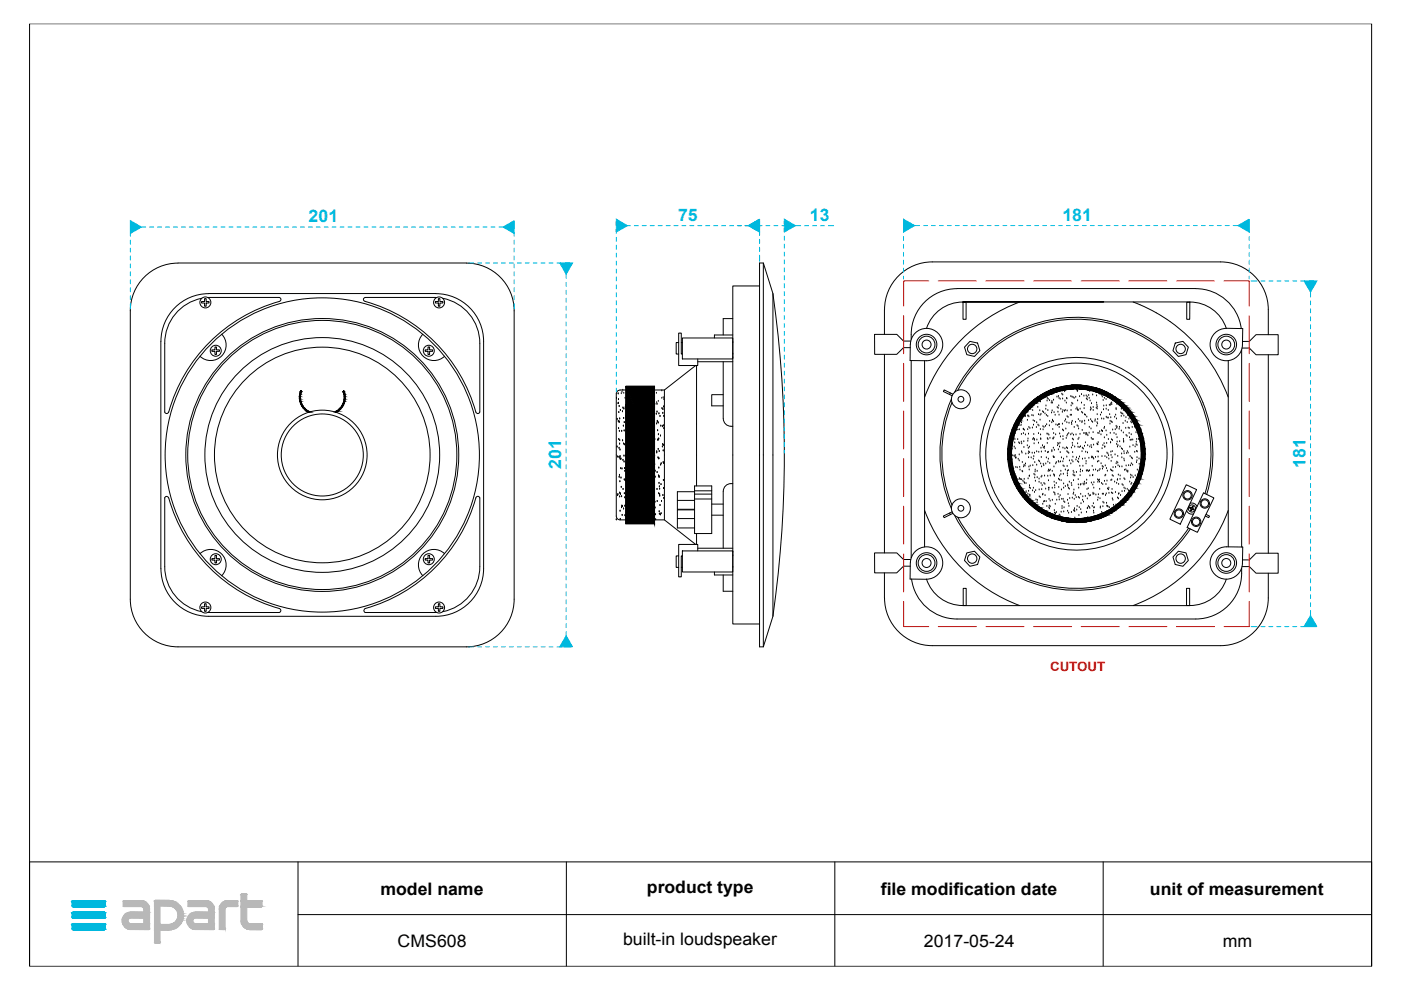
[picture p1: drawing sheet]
<svg xmlns="http://www.w3.org/2000/svg" width="297mm" height="210mm" viewBox="0 0 297 210" stroke-linecap="round" stroke-linejoin="round" font-family="sans-serif">
<defs><g id="words">
<g font-size="3.7" fill="#00c3e4">
<text x="65.4" y="47.1">201</text>
<text x="143.8" y="46.8">75</text>
<text x="171.7" y="46.8">13</text>
<text x="225.2" y="46.8">181</text>
<text x="119" y="99.4" transform="rotate(-90 119 99.4)">201</text>
<text x="276.8" y="99.2" transform="rotate(-90 276.8 99.2)">181</text>
</g>
<g font-size="3.7">
<text x="80.6" y="189.7">model name</text>
<text x="137.2" y="189.3">product type</text>
<text x="186.8" y="189.7">file modification date</text>
<text x="243.8" y="189.7">unit of measurement</text>
<text x="84.3" y="200.8">CMS608</text>
<text x="132.1" y="200.4">built-in loudspeaker</text>
<text x="195.9" y="200.8">2017-05-24</text>
<text x="259.3" y="200.8">mm</text>
</g>
<text font-size="2.7" fill="#ff2600" x="222.6" y="142.3">CUTOUT</text>
</g></defs>
<g fill="none" stroke="#000" stroke-width=".21">
<path d="M6.3 5h284.5v199.9h-284.5zM30.2 59.2a10.2 10.2 0 0 1 7.5-3.4h61.2a10.1 10.1 0 0 1 10.1 10.1v61.1a10.1 10.1 0 0 1-10.1 10.1h-61.2a10.1 10.1 0 0 1-10.1-10.1v-61.1a10.1 10.1 0 0 1 2.6-6.7zM161 55.8h.8l2.1 6.4v68.5l-2.1 6.4h-.8zM161.8 55.8v81.3M34.1 72.4v48.2M42.7 63.9h.7v-.6h.3v.6h.6v.4h-.6v.6h-.3v-.6h-.7zM42.8 63.2a9.7 9.7 0 0 0-7.9 9.6v14.5a.42 .42 0 0 0 .4 .4 .42 .42 0 0 0 .4-.3M44.1 63.1h15.3a.42 .42 0 0 1 .2 .5 .42 .42 0 0 1-.4 .3 33.8 33.8 0 0 0-23.4 23.5M44.2 62.3a10.1 10.1 0 0 0-10.1 10.1M44.2 62.2h48.2M44.9 74.2h.7v-.6h.3v.6h.6v.3h-.6v.7h-.3v-.7h-.7zM47 70.9a3.3 3.3 0 0 1 0 4.6 3.3 3.3 0 0 1-4.6 0"/>
<path d="M77.4 63.9a33.8 33.8 0 0 1 23.5 23.5M89.7 70.9a3.3 3.3 0 0 0 0 4.6 3.3 3.3 0 0 0 4.6 0M90.1 74.2h.6v-.6h.4v.6h.6v.3h-.6v.7h-.4v-.7h-.6zM92.3 63.9h.6v-.6h.4v.6h.6v.4h-.6v.6h-.4v-.6h-.6zM92.4 62.3a10.1 10.1 0 0 1 10.1 10.1v48.2a10.1 10.1 0 0 1-10.1 10.1h-48.2a10.1 10.1 0 0 1-10.1-10.1M92.6 63.1h-15.2a.41 .41 0 0 0-.4 .4 .41 .41 0 0 0 .4 .4M93.9 63.2a9.7 9.7 0 0 1 7.8 9.6v14.5l-.2 .3a.42 .42 0 0 1-.6-.2M143.9 72.6h-.5v2.5h.5M144.4 72.6h.3M144.7 75.1h-.3v-4.5h-.5v6.9h4v-1.4M144.7 71.7h10.7v4.4h-10.7zM147.5 77.5l-6.6 5.2v27.5l6.6 5.2"/>
<path d="M147.7 77.5v25.5M147.9 76.7h7.5M153.3 76.7l.1 12.1a1.7 1.7 0 0 0 2 1.6M155.4 75.9h.1M155.4 75.1h.1M155.4 72.6h.1M155.4 71h-3.9v.7M155.4 67.6h-2.1v3.4M161 60.6h-5.6v71.7h5.6M163.9 62.2a242.7 242.7 0 0 1 0 68.5M187.5 70.9v-5.3a10.1 10.1 0 0 1 10.2-10.1h61.1a10.1 10.1 0 0 1 10.1 10.1v5.4M187.5 75.1v42.1"/>
<path d="M193 73v3.4l3.4 .1a3.4 3.4 0 0 0 3.5-3.4 3.4 3.4 0 0 0-3.4-3.5 3.4 3.4 0 0 0-3.5 3.4M193.1 72.3h-1.5l-1.5-1.4h-4.7v4.2h4.7l1.5-1.4h1.4M193.2 76.4v41.9M196 76.5v39.5M202.9 61.2a9.8 9.8 0 0 0-9.7 10.7M202.9 61.2h50.6M204.1 64a8.1 8.1 0 0 0-7.7 5.6M204.2 64.1h.6v3.6h-.6zM205.6 72.4l1.7 .3 .5 1.6-1.2 1.3-1.6-.4-.5-1.6zM216.2 64a34.4 34.4 0 0 0-20.2 20.2M234 64h-29.9h48.2a8.1 8.1 0 0 1 7.7 5.6M240.3 64a34.4 34.4 0 0 1 20.1 20.2"/>
<path d="M249.2 72.7l1.6-.3 1.1 1.2-.4 1.6-1.7 .4-1.1-1.3zM251.6 64.1h.7l-.1 3.6h-.6zM253.5 61.2a9.7 9.7 0 0 1 9.7 8.5M260 69.6l3.5 .1-.1 3.4a3.4 3.4 0 0 1-3.5 3.4 3.4 3.4 0 0 1-3.3-3.5 3.4 3.4 0 0 1 3.4-3.4M260.4 76.5v39.4M263.3 74.2v41.8M263.4 72.4h1.5l1.4-1.4h4.7v4.2h-4.7l-1.4-1.4h-1.5M268.9 75.2v42.1M130.7 84.5h.1M130.8 94.8h.1M130.9 88.9h.1M130.9 96.9h.1"/>
<path d="M131 85.6h.1M131.1 83.5h.1M131.1 89.4h.1M131.1 85.5h.1M131.1 84.7h.1M131.2 90.9h.1M131.2 87.5h.1M131.2 93.2h.1M131.2 97h.1M131.3 89.5h.1M131.3 95h.1M131.3 86.2h.1"/>
<path d="M131.3 91.4h.1M131.4 94.2h.1M131.4 93.4h.1M131.4 88.8h.1M131.4 97.1h.1M131.4 95.4h.1M131.5 96.8h.1M131.5 97.4h.1M131.5 87h.1M131.6 99.4h.1M131.7 97.3h.1M131.7 83.5h.1"/>
<path d="M131.8 91.4h.1M131.9 99.4h.1M131.9 83.2h.1M132 87.3h.1M132 93.5h.1M132 82.8h.1M132.1 97.6h.1M132.1 86.5h.1M132.2 90.3h.1M132.2 94.1h.1M132.2 88.7h.1M132.3 83.4h.1"/>
<path d="M132.3 86.7h.1M132.3 96.7h.1M132.3 97.9h.1M132.3 91.4h.1M132.4 89.6h.1M132.4 94.3h.1M132.4 99.3h.1M132.5 99.9h.1M132.5 84.4h.1M132.6 86.4h.1M132.7 88.4h.1M132.7 86h.1"/>
<path d="M132.7 82.7h-1.2a.8 .8 0 0 0-.8 .8v25.9a.8 .8 0 0 0 .8 .8h1.2M132.7 81.9h6.1v29.1h-6.1zM138.8 89.6h.1M138.8 82.7h2M138.8 98.5h.1M138.8 93.2h.1M138.9 99.9h.1M139.1 85.7h.1M139.2 87.8h.1M139.2 83.4h.1M139.2 89.9h.1M139.2 95.8h.1"/>
<path d="M139.2 96h.1M139.2 85.4h.1M139.3 87.4h.1M139.3 85.7h.1M139.4 89.3h.1M139.4 89.5h.1M139.4 91.3h.1M139.5 93.3h.1M139.5 97.1h.1M139.6 95.3h.1M139.6 89.7h.1M139.6 85.1h.1"/>
<path d="M139.6 92.2h.1M139.6 97.3h.1M139.7 93.1h.1M139.7 99.2h.1M139.7 87.7h.1M139.7 97.3h.1M139.8 95.7h.1M139.9 88.3h.1M140 92.4h.1M140.1 98.6h.1M140.1 90.3h.1M140.2 98.3h.1"/>
<path d="M140.3 84.4h.1M140.3 82.9h.1M140.4 86.6h.1M140.4 94.8h.1M140.5 90.5h.1M140.5 94.2h.1M140.5 87.6h.1M140.5 86.8h.1M140.6 95.6h.1M140.6 98.1h.1M140.6 84.3h.1M140.6 90.3h.1"/>
<path d="M140.7 86.3h.1M140.7 94.4h.1M140.7 98.3h.1M140.7 88.3h.1M140.7 84.7h.1M140.8 90.9h.1M153.3 83.7h-2.4v2.4h2.4M201.5 83.3l-.2 .3M201.7 84.6a28.9 28.9 0 0 0 0 23.2M201.8 85.4a28.5 28.5 0 0 0 0 21.7M202 83.6l-1.8-.9-.2 .3 1.8 .9M202.4 83.1a28.9 28.9 0 0 1 36.7-13.7 28.9 28.9 0 0 1 16.7 35.4"/>
<path d="M203.1 82.8a28.5 28.5 0 0 1 36.1-12.9 28.5 28.5 0 0 1 16.3 34.8M214.6 94.5h.1M214.7 96.6h.1M215 92.9h.1M215 96.7h.1M215 94.8h.1M215.1 93.9h.1M215.2 93.2h.1M215.2 96.9h.1M215.2 95.2h.1M215.2 96.6h.1M215.3 97.1h.1"/>
<path d="M215.4 99.1h.1M215.4 97.1h.1M215.6 91.2h.1M215.7 99.2h.1M215.8 93.2h.1M215.9 97.4h.1M216 90.1h.1M216 93.9h.1M216.1 96.4h.1M216.1 97.7h.1M216.1 91.1h.1M216.2 94.1h.1"/>
<path d="M216.2 99.1h.1M216.3 99.7h.1M216.5 90.1h.1M216.5 93.7h.1M216.6 92.1h.1M216.6 89.6h.1M216.6 95.8h.1M216.6 94.1h.1M216.7 96.1h.1M216.7 99.9h.1M216.7 98.1h.1M217 91h.1"/>
<path d="M217 91.9h.1M217 99h.1M217.1 93.7h.1M217.1 94.9h.1M217.1 98.6h.1M217.2 91.2h.1M217.3 88.1h.1M217.3 98.8h.1M217.4 88.3h.1M217.4 92.2h.1M217.4 98.4h.1M217.5 96.3h.1"/>
<path d="M217.8 94.5h.1M217.8 89.1h.1M217.9 91.1h.1M217.9 93.5h.1M217.9 88.2h.1M218 93.1h.1M218 95h.1M218 96.2h.1M218.1 92h.1M218.1 97h.1M218.1 95.8h.1M218.1 99h.1"/>
<path d="M218.1 90.6h.1M218.1 88.4h.1M218.2 99.6h.1M218.3 94.8h.1M218.3 96h.1M218.4 90.8h.1M218.4 98.8h.1M218.5 86.8h.1M218.6 97.1h.1M218.8 88.1h.1M218.8 96.1h.1M218.9 90.8h.1"/>
<path d="M219 87h.1M219 98.7h.1M219 93.2h.1M219 86.2h.1M219.1 88.2h.1M219.1 89.2h.1M219.1 97.4h.1M219.1 93h.1M219.1 90.1h.1M219.2 92.1h.1M219.2 96.8h.1M219.2 94.1h.1"/>
<path d="M219.3 93.1h.1M219.3 93.4h.1M219.3 96.1h.1M219.4 89.4h.1M219.4 98.1h.1M219.5 99.7h.1M219.7 85.5h.1M219.7 90.6h.1M219.8 98.6h.1M219.8 89.6h.1M219.8 95.8h.1M219.8 93.3h.1"/>
<path d="M219.9 99.9h.1M220 86.4h.1M220.1 90.1h.1M220.2 87.9h.1M220.2 91.9h.1M220.2 94h.1M220.2 97.7h.1M220.2 95.9h.1M220.3 90.3h.1M220.4 85.1h.1M220.4 97.9h.1M220.5 87.1h.1"/>
<path d="M220.5 89.1h.1M220.5 88h.1M220.6 91.1h.1M220.6 85.2h.1M220.6 92.2h.1M220.6 93h.1M220.6 98.3h.1M220.7 93.2h.1M220.7 95h.1M220.7 87.9h.1M220.8 97h.1M220.8 95.8h.1"/>
<path d="M220.8 99h.1M221 94.5h.1M221.1 87.3h.1M221.1 90.5h.1M221.2 91.1h.1M221.2 98.4h.1M221.2 94.9h.1M221.2 87.5h.1M221.3 98.7h.1M221.3 84.5h.1M221.3 90.6h.1M221.4 95.1h.1"/>
<path d="M221.4 94.8h.1M221.6 87.7h.1M221.6 95.7h.1M221.7 90.4h.1M221.7 84.1h.1M221.7 98.4h.1M221.7 86.8h.1M221.8 86.1h.1M221.9 88.1h.1M221.9 97.1h.1M221.9 90.1h.1M222 92h.1"/>
<path d="M222 85h.1M222 94h.1M222 84.5h.1M222.1 93h.1M222.1 96h.1M222.1 88.3h.1M222.2 98h.1M222.2 87h.1M222.2 93.2h.1M222.2 92.1h.1M222.2 100h.1M222.2 84.7h.1"/>
<path d="M222.3 97.4h.1M222.3 95.9h.1M222.3 99.7h.1M222.4 92.3h.1M222.5 90.3h.1M222.5 99.9h.1M222.5 85h.1M222.5 89.4h.1M222.6 98.3h.1M222.6 92.9h.1M222.7 99.7h.1M222.9 85.5h.1"/>
<path d="M223 87.6h.1M223 89.6h.1M223 85.1h.1M223 95.5h.1M223 95.8h.1M223.1 87.1h.1M223.1 99.9h.1M223.1 85.5h.1M223.1 89.1h.1M223.2 89.2h.1M223.2 91.1h.1M223.3 93.1h.1"/>
<path d="M223.3 96.8h.1M223.3 95h.1M223.4 89.4h.1M223.4 84.8h.1M223.4 97h.1M223.4 91.9h.1M223.4 92.8h.1M223.5 99h.1M223.5 87.5h.1M223.5 97h.1M223.5 95.5h.1M223.7 88h.1"/>
<path d="M223.8 92.2h.1M223.8 98.3h.1M223.9 90.1h.1M224 98.1h.1M224.1 84.2h.1M224.2 86.4h.1M224.2 94.5h.1M224.2 90.2h.1M224.3 94h.1M224.3 87.4h.1M224.3 86.6h.1M224.4 95.4h.1"/>
<path d="M224.4 97.8h.1M224.4 84.1h.1M224.4 90h.1M224.5 86.1h.1M224.5 94.2h.1M224.5 98h.1M224.5 88h.1M224.5 84.5h.1M224.6 90.6h.1M224.6 90h.1M224.6 94.8h.1M224.7 92h.1"/>
<path d="M224.7 94h.1M224.8 84.7h.1M224.8 96h.1M224.8 92.6h.1M224.9 97.9h.1M224.9 99.9h.1M224.9 86.8h.1M225 97.1h.1M225.1 83.6h.1M225.2 87.4h.1M225.3 89.9h.1M225.3 82.9h.1"/>
<path d="M225.3 91.2h.1M225.3 84.6h.1M225.3 83.7h.1M225.3 97.9h.1M225.4 92.6h.1M225.4 87h.1M225.4 95h.1M225.4 93.2h.1M225.4 98.8h.1M225.5 91.3h.1M225.5 97.4h.1M225.6 98.9h.1"/>
<path d="M225.7 87.2h.1M225.7 83h.1M225.8 89.3h.1M225.8 85h.1M225.8 95.2h.1M225.9 87h.1M225.9 99.6h.1M225.9 89h.1M226 91h.1M226.1 93h.1M226.1 85.5h.1M226.1 94.9h.1"/>
<path d="M226.1 84.5h.1M226.2 96.9h.1M226.2 89.6h.1M226.2 92.5h.1M226.2 95.8h.1M226.2 84.6h.1M226.3 98.9h.1M226.3 87.1h.1M226.3 88.3h.1M226.3 95.1h.1M226.3 99.9h.1M226.4 92.2h.1"/>
<path d="M226.4 95.9h.1M226.4 88.5h.1M226.5 99.8h.1M226.6 91.9h.1M226.6 96.1h.1M226.7 89.7h.1M226.7 97.7h.1M226.9 88h.1M227 92.2h.1M227 84.1h.1M227 98.3h.1M227.1 87h.1"/>
<path d="M227.1 86.1h.1M227.2 88h.1M227.2 95h.1M227.2 89.7h.1M227.2 90h.1M227.2 85.5h.1M227.3 97.7h.1M227.3 92h.1M227.3 84.2h.1M227.3 89.3h.1M227.4 94h.1M227.4 93.1h.1"/>
<path d="M227.4 96h.1M227.4 94.5h.1M227.4 85.7h.1M227.5 97.9h.1M227.5 96.9h.1M227.5 84.3h.1M227.5 99.9h.1M227.6 93.3h.1M227.6 92.3h.1M227.7 84.5h.1M227.8 90.6h.1M227.9 94.8h.1"/>
<path d="M228 89.5h.1M228.1 84.2h.1M228.1 97.5h.1M228.1 92.2h.1M228.1 86.8h.1M228.2 82.7h.1M228.2 97.1h.1M228.3 86.5h.1M228.4 90.3h.1M228.4 83h.1M228.4 82.8h.1M228.5 85h.1"/>
<path d="M228.5 86.8h.1M228.5 82.9h.1M228.5 94.1h.1M228.5 97.9h.1M228.6 87h.1M228.6 94.8h.1M228.6 90.4h.1M228.6 93.2h.1M228.6 89h.1M228.7 90.9h.1M228.7 97.4h.1M228.7 98h.1"/>
<path d="M228.8 92.9h.1M228.8 94.9h.1M228.9 96.9h.1M228.9 84.1h.1M228.9 98.9h.1M229 89.3h.1M229 92.1h.1M229 86.8h.1M229.1 94.7h.1M229.1 99.6h.1M229.3 85.5h.1M229.3 83.7h.1"/>
<path d="M229.3 87.4h.1M229.4 89.6h.1M229.4 95.8h.1M229.4 89.4h.1M229.4 91.3h.1M229.5 95h.1M229.5 97.4h.1M229.5 99.9h.1M229.5 87.6h.1M229.6 98.9h.1M229.7 95.2h.1M229.8 91.9h.1"/>
<path d="M229.8 84h.1M229.9 86.6h.1M229.9 86h.1M229.9 87.9h.1M229.9 94.6h.1M230 89.3h.1M230 89.9h.1M230 97.3h.1M230.1 91.9h.1M230.1 93.9h.1M230.1 88h.1M230.2 95.9h.1"/>
<path d="M230.2 92.2h.1M230.3 98.3h.1M230.3 97.8h.1M230.3 83.9h.1M230.3 99.8h.1M230.3 84.6h.1M230.4 91.9h.1M230.4 88.4h.1M230.4 99.9h.1M230.5 92.2h.1M230.5 84.2h.1M230.5 84.8h.1"/>
<path d="M230.6 96h.1M230.6 94.5h.1M230.6 99.8h.1M230.7 92.4h.1M230.8 89.2h.1M230.8 100h.1M230.8 83.9h.1M230.9 97.2h.1M230.9 91.8h.1M230.9 84.5h.1M231 90.6h.1M231 99.8h.1"/>
<path d="M231.1 83h.1M231.1 94.8h.1M231.1 85h.1M231.2 87h.1M231.2 89h.1M231.2 86.5h.1M231.3 90.9h.1M231.3 94.5h.1M231.3 86.8h.1M231.4 92.9h.1M231.4 85.6h.1M231.4 94.9h.1"/>
<path d="M231.5 97.1h.1M231.5 89.4h.1M231.5 96.9h.1M231.6 98.9h.1M231.6 93.2h.1M231.6 97h.1M231.7 89.5h.1M231.7 83.7h.1M231.8 91.7h.1M231.8 86.4h.1M231.8 87h.1M231.8 93.2h.1"/>
<path d="M231.8 97.1h.1M231.8 99.7h.1M231.9 94.4h.1M231.9 97.3h.1M232.2 89.3h.1M232.2 89h.1M232.3 97h.1M232.3 99.6h.1M232.4 86.5h.1M232.5 83.9h.1M232.5 85.5h.1M232.5 90.3h.1"/>
<path d="M232.6 85.9h.1M232.6 94.1h.1M232.6 89.6h.1M232.6 87.9h.1M232.6 86.3h.1M232.6 95.8h.1M232.6 86.7h.1M232.7 94.3h.1M232.7 97.9h.1M232.7 89.9h.1M232.7 99.9h.1M232.7 88.9h.1"/>
<path d="M232.8 91.9h.1M232.8 94.3h.1M232.8 96.9h.1M232.8 93.8h.1M232.9 95.8h.1M233 97.8h.1M233 91.9h.1M233 99.8h.1M233.1 83.6h.1M233.2 91.5h.1M233.2 99.5h.1M233.3 88h.1"/>
<path d="M233.4 92.2h.1M233.4 83.7h.1M233.4 98.3h.1M233.5 87.5h.1M233.6 91.3h.1M233.6 88.8h.1M233.6 83.9h.1M233.6 96.8h.1M233.7 95.1h.1M233.7 91.5h.1M233.7 84.2h.1M233.7 98.9h.1"/>
<path d="M233.7 99.5h.1M233.8 94.5h.1M233.9 84.9h.1M233.9 99.1h.1M234 86.9h.1M234 88.9h.1M234 86.1h.1M234.1 90.9h.1M234.1 94.1h.1M234.1 92.8h.1M234.1 84.4h.1M234.2 90.6h.1"/>
<path d="M234.2 94.8h.1M234.3 94.8h.1M234.3 96.8h.1M234.3 98.8h.1M234.5 91.4h.1M234.5 84.7h.1M234.5 86.8h.1M234.6 86h.1M234.6 88.5h.1M234.6 99.3h.1M234.6 94h.1M234.7 97.1h.1"/>
<path d="M234.7 92.3h.1M234.7 96.1h.1M234.7 88.6h.1M234.8 99.9h.1M234.9 96.2h.1M235 88.6h.1M235 87h.1M235 93.2h.1M235 96.6h.1M235.1 97.3h.1M235.2 85.9h.1M235.3 87.9h.1"/>
<path d="M235.3 89.9h.1M235.4 89.3h.1M235.4 91.9h.1M235.4 85.9h.1M235.5 93.9h.1M235.5 99.6h.1M235.5 88.6h.1M235.5 95.9h.1M235.5 85.6h.1M235.6 96.6h.1M235.6 97.8h.1M235.6 89.5h.1"/>
<path d="M235.7 99.8h.1M235.7 93.2h.1M235.7 85.4h.1M235.7 85.8h.1M235.8 97.1h.1M235.8 89.6h.1M235.8 95.7h.1M235.9 93.4h.1M235.9 91.2h.1M235.9 99.9h.1M236 99.2h.1M236.2 91.9h.1"/>
<path d="M236.3 88.5h.1M236.4 96.4h.1M236.5 91.1h.1M236.5 99.1h.1M236.5 88h.1M236.6 92.2h.1M236.6 86.6h.1M236.6 86.9h.1M236.6 98.3h.1M236.6 90.4h.1M236.7 88.8h.1M236.8 94.2h.1"/>
<path d="M236.8 90.8h.1M236.8 85.7h.1M236.8 98h.1M236.8 92.8h.1M236.8 90.6h.1M236.9 93.7h.1M236.9 94.8h.1M237 96.8h.1M237 98.2h.1M237 94.5h.1M237 98.8h.1M237.3 91h.1"/>
<path d="M237.4 99h.1M237.4 90.6h.1M237.4 93.7h.1M237.5 94.8h.1M237.6 87.6h.1M237.7 88.3h.1M237.7 86.8h.1M237.7 91.4h.1M237.8 95.2h.1M237.8 96.3h.1M237.8 87.7h.1M237.9 97.1h.1"/>
<path d="M237.9 99h.1M238 95.3h.1M238 87.8h.1M238.1 89.8h.1M238.2 91.8h.1M238.2 87h.1M238.2 93.2h.1M238.2 93.8h.1M238.2 93.5h.1M238.3 88.2h.1M238.3 95.7h.1M238.3 97.3h.1"/>
<path d="M238.3 96.2h.1M238.4 97.7h.1M238.4 99.7h.1M238.6 89.3h.1M238.7 90.8h.1M238.7 99.6h.1M238.7 88.5h.1M238.8 98.8h.1M238.8 92.3h.1M238.9 96.1h.1M238.9 99.9h.1M239 92.5h.1"/>
<path d="M239 89.6h.1M239 95.7h.1M239.1 88.1h.1M239.1 99.9h.1M239.2 96.1h.1M239.2 90.8h.1M239.3 98.7h.1M239.4 88.8h.1M239.4 91.9h.1M239.4 90.8h.1M239.5 92.8h.1M239.5 94.8h.1"/>
<path d="M239.6 96.8h.1M239.6 93.4h.1M239.7 98.8h.1M239.8 89.5h.1M239.8 92.2h.1M239.8 93.3h.1M239.9 98.3h.1M239.9 97.1h.1M239.9 89.7h.1M240.1 90.6h.1M240.1 97.3h.1M240.1 98.6h.1"/>
<path d="M240.2 93.3h.1M240.2 94.5h.1M240.6 90.6h.1M240.6 95.9h.1M240.7 94.8h.1M240.9 91.7h.1M240.9 94.3h.1M240.9 93.7h.1M241 98.1h.1M241 95.7h.1M241 93.2h.1M241 97.7h.1"/>
<path d="M241.1 97h.1M241.1 94.4h.1M241.1 95.8h.1M241.1 99.7h.1M241.4 93.2h.1M241.5 97.3h.1M241.5 98.4h.1M242 95.7h.1M35.7 105.6a.42 .42 0 0 0-.4-.4 .42 .42 0 0 0-.4 .4v14.6a9.7 9.7 0 0 0 7.9 9.5M35.8 105.6a34.3 34.3 0 0 0 23.7 23.6 .43 .43 0 0 1-.3 .7h-15.1M42.4 117.4a3.3 3.3 0 0 1 4.6 .1 3.3 3.3 0 0 1 0 4.6M45.6 117.8h.3v.6h.6v.4h-.6v.6h-.3v-.6h-.7v-.4h.7z"/>
<path d="M90.7 117.8h.4v.6h.6v.4h-.6v.6h-.4v-.6h-.6v-.4h.6zM94.3 117.4a3.3 3.3 0 0 0-4.6 .1 3.3 3.3 0 0 0 0 4.6M130.7 110.2h.1M130.9 105.1h.1M131 104.9h.1M131.3 101.2h.1M131.3 100.8h.1M131.4 104.6h.1M131.4 105.4h.1M131.4 102.1h.1M131.5 108.4h.1M131.5 110.1h.1"/>
<path d="M131.5 104.8h.1M131.6 104.7h.1M131.7 101.4h.1M131.7 103.3h.1M131.8 105.3h.1M131.8 107.6h.1M131.8 107.3h.1M131.9 109.3h.1M132 107.4h.1M132.1 103.8h.1M132.2 107.9h.1M132.4 101.7h.1"/>
<path d="M132.4 104.7h.1M132.5 105.5h.1M132.5 107.3h.1M132.5 109.3h.1M132.5 101.9h.1M132.6 110.2h.1M132.7 109.5h.1M138.8 110.1h.1M138.8 110.2h2M138.9 106.5h.1M138.9 107.7h.1M138.9 101.2h.1"/>
<path d="M139 109.1h.1M139 110.2h.1M139.3 103.8h.1M139.3 100.2h.1M139.3 106.3h.1M139.6 100.9h.1M139.7 104.7h.1M139.7 101h.1M139.7 102.5h.1M139.7 101.2h.1M139.8 108.5h.1M139.8 103.2h.1"/>
<path d="M139.8 109h.1M139.9 103.7h.1M139.9 104.9h.1M139.9 105.2h.1M139.9 107.2h.1M140 109.2h.1M140.1 102.8h.1M140.2 108.9h.1M140.3 106.3h.1M140.5 105.1h.1M140.7 101.9h.1M140.7 103.6h.1"/>
<path d="M140.7 105.7h.1M143.6 106.1h3.7M143.6 109.9h3.7M143.9 117.9h-.5v2.4h.5M144.7 116.8h10.7v4.5h-10.7zM147.3 103h3.6v10.1h-3.6zM147.3 105.8h3.6M147.3 104.8h3.6M147.3 104.1h3.6M147.3 104.3h-3.7v3.7h3.7M147.3 108.1h-3.7v3.8h3.7M147.7 113.1v2.3"/>
<path d="M147.9 116.8v-1.4h-4v6.9h.5v-4.4h.3M147.9 116.2h7.5M150.9 106.9h2.4M150.9 109.2h2.4M155.4 117h.1M155.4 117.9h.1M155.4 102.5a1.68 1.68 0 0 0-2 1.6l-.1 12.1M193 119.3a3.4 3.4 0 0 1 3.5-3.4 3.4 3.4 0 0 1 3.4 3.5 3.4 3.4 0 0 1-3.5 3.4h-3.4v-3.5M193.1 118.6h-1.5l-1.5-1.4h-4.7v4.3h4.7l1.5-1.5h1.4M196 108.2a34.4 34.4 0 0 0 20.2 20.2M201.3 108.8l.2 .3M201.8 108.5l-1.8 .9 .2 .4 1.8-1"/>
<path d="M202.4 109.3a28.9 28.9 0 0 0 50 2.8M203.1 109.7a28.5 28.5 0 0 0 48.9 2.3M205 117.2l1.6-.3 1.2 1.2-.5 1.6-1.7 .4-1.1-1.3zM215.4 101.1h.1M216.1 101.5h.1M216.3 101.7h.1M216.6 101.7h.1M216.8 100h.1M216.9 102h.1M216.9 104h.1M217.1 102.2h.1M217.2 101.6h.1"/>
<path d="M217.2 102.5h.1M217.5 102.5h.1M217.6 104.3h.1M217.9 104.8h.1M218 101.5h.1M218.1 104.2h.1M218.2 101h.1M218.3 103.4h.1M218.3 103h.1M218.3 100.9h.1M218.3 105h.1M218.4 105.1h.1"/>
<path d="M218.4 103.6h.1M218.9 104.1h.1M219.1 103.5h.1M219.2 100.6h.1M219.3 104.4h.1M219.4 101.3h.1M219.4 100.7h.1M219.5 100h.1M219.5 102h.1M219.6 104h.1M219.6 106h.1M219.9 106.6h.1"/>
<path d="M219.9 101.3h.1M219.9 106.1h.1M220.3 102.2h.1M220.3 101.6h.1M220.3 103.9h.1M220.3 105.3h.1M220.5 105.5h.1M220.7 102.5h.1M220.7 101.2h.1M220.9 103.8h.1M220.9 101h.1M221 102.9h.1"/>
<path d="M221 104.9h.1M221.1 106.9h.1M221.1 104.8h.1M221.3 106.4h.1M221.3 102.5h.1M221.4 106.3h.1M221.5 100.9h.1M221.5 102.7h.1M221.6 105.1h.1M221.7 103.7h.1M221.8 106.4h.1M222 107.4h.1"/>
<path d="M222.1 101h.1M222.3 101.9h.1M222.3 103.5h.1M222.4 103.9h.1M222.4 107.7h.1M222.4 105.9h.1M222.4 103.5h.1M222.5 107.3h.1M222.5 107.9h.1M222.7 106.2h.1M222.7 107.5h.1M222.7 100.9h.1"/>
<path d="M223.1 103.5h.1M223.1 106.1h.1M223.4 100.7h.1M223.4 104.4h.1M223.5 102.2h.1M223.5 100.8h.1M223.5 101h.1M223.5 108.3h.1M223.6 108.8h.1M223.6 103h.1M223.6 103.5h.1M223.6 104.6h.1"/>
<path d="M223.7 104.9h.1M223.7 106.9h.1M223.8 108.9h.1M223.9 102.5h.1M224 108.7h.1M224.1 106.1h.1M224.3 104.8h.1M224.4 101.6h.1M224.5 103.3h.1M224.5 105.4h.1M224.6 106h.1M224.6 109.2h.1"/>
<path d="M224.6 101.8h.1M224.7 100.9h.1M224.8 109.4h.1M224.8 105.1h.1M224.9 100.6h.1M225 101.9h.1M225 108.6h.1M225 103.9h.1M225.1 105.9h.1M225.2 107.8h.1M225.2 107.4h.1M225.4 105.9h.1"/>
<path d="M225.4 100.6h.1M225.5 103.5h.1M225.5 102.6h.1M225.5 108.5h.1M225.6 106.4h.1M225.6 107.7h.1M225.7 106.5h.1M225.9 103.2h.1M226.3 100.4h.1M226.3 100.9h.1M226.3 106.1h.1M226.4 108.4h.1"/>
<path d="M226.4 102.9h.1M226.4 103.1h.1M226.4 104.8h.1M226.5 106.8h.1M226.5 103.5h.1M226.6 108.8h.1M226.6 107.4h.1M226.7 102.2h.1M226.7 103.7h.1M226.8 105.7h.1M227.1 102.5h.1M227.2 108.7h.1"/>
<path d="M227.2 103h.1M227.4 105.6h.1M227.5 100.7h.1M227.5 104.8h.1M227.6 101.9h.1M227.6 104.5h.1M227.7 108.3h.1M227.7 103.9h.1M227.7 100.3h.1M227.7 100.9h.1M227.8 105.9h.1M227.8 108.2h.1"/>
<path d="M227.8 107.9h.1M227.9 108.5h.1M227.9 109.8h.1M227.9 100.9h.1M228 105.1h.1M228.2 105.5h.1M228.2 100.2h.1M228.3 108.2h.1M228.4 107.4h.1M228.6 101.7h.1M228.6 102.8h.1M228.6 105.5h.1"/>
<path d="M228.7 103.5h.1M228.8 109.3h.1M228.8 107.6h.1M228.8 105.6h.1M229 100.8h.1M229 100.1h.1M229.1 102.8h.1M229.1 104.8h.1M229.1 108h.1M229.2 102.7h.1M229.2 106.8h.1M229.3 108.8h.1"/>
<path d="M229.5 106.1h.1M229.6 105.3h.1M229.6 102.6h.1M229.7 106.5h.1M229.8 102.8h.1M229.9 102.2h.1M230 102.6h.1M230.1 105.3h.1M230.3 102.5h.1M230.4 108.6h.1M230.4 101.8h.1M230.5 103.8h.1"/>
<path d="M230.5 105.8h.1M230.5 107.9h.1M230.6 107.7h.1M230.7 109.7h.1M230.7 103.6h.1M230.7 104.8h.1M230.8 107.4h.1M231 105.1h.1M231 107.6h.1M231.1 107.8h.1M231.1 100.9h.1M231.2 105.1h.1"/>
<path d="M231.4 102.4h.1M231.6 107.4h.1M231.6 100.9h.1M231.7 102.8h.1M231.7 100.8h.1M231.7 104.6h.1M231.8 104.8h.1M231.8 106.8h.1M231.8 108.4h.1M231.9 108.8h.1M231.9 107.7h.1M231.9 103.5h.1"/>
<path d="M231.9 102.4h.1M231.9 104.7h.1M232 107.6h.1M232.3 105h.1M232.7 106.1h.1M232.7 101.7h.1M232.8 102.2h.1M232.8 105.6h.1M232.9 104.9h.1M232.9 101.9h.1M233.1 101.8h.1M233.1 102.2h.1"/>
<path d="M233.2 103.7h.1M233.2 105.7h.1M233.3 107.7h.1M233.3 107.5h.1M233.6 102.5h.1M233.6 108.6h.1M233.7 104.8h.1M233.8 102.7h.1M233.8 107.4h.1M233.9 106.5h.1M233.9 104.8h.1M234 106.7h.1"/>
<path d="M234.2 102.1h.1M234.3 100.9h.1M234.4 105.1h.1M234.4 100.8h.1M234.5 102.7h.1M234.6 104.7h.1M234.6 106.7h.1M234.7 107.3h.1M234.7 102h.1M234.8 107.4h.1M234.8 103.7h.1M234.9 107.5h.1"/>
<path d="M235 103.8h.1M235.1 103.5h.1M235.1 104.6h.1M235.2 107.6h.1M235.5 101.9h.1M235.7 104.5h.1M235.7 101.8h.1M235.8 103.8h.1M235.8 100.8h.1M235.8 105.8h.1M235.9 104.7h.1M235.9 106.1h.1"/>
<path d="M236 101h.1M236.1 107.1h.1M236.3 102.2h.1M236.5 104.4h.1M236.6 107.1h.1M236.8 102.5h.1M236.9 101.8h.1M236.9 101.7h.1M236.9 105.6h.1M237.1 100.7h.1M237.1 105.8h.1M237.2 104.8h.1"/>
<path d="M237.2 102.7h.1M237.2 104.7h.1M237.5 101.6h.1M237.5 100.9h.1M237.6 105.1h.1M237.9 104.2h.1M237.9 102.8h.1M238.1 102.9h.1M238.3 101.5h.1M238.3 103.5h.1M238.4 104.2h.1M238.5 101.7h.1"/>
<path d="M238.6 103.7h.1M239 103.7h.1M239.1 100.1h.1M239.2 104h.1M239.5 102.2h.1M239.7 101.3h.1M239.7 100.7h.1M239.8 102.7h.1M239.9 102.5h.1M240 100.9h.1M240.2 101.2h.1M240.7 100.9h.1"/>
<path d="M249.8 116.9l1.7 .3 .4 1.6-1.1 1.3-1.6-.4-.5-1.6zM251.5 102.8l2.2 1-3.5 7.3-2.2-1zM251.6 108.3a1.19 1.19 0 0 0 1.4 .7M252.3 107.5l.3 .2 .2-.4 .2 .1-.2 .4 .4 .2-.1 .2-.3-.2-.2 .3-.2-.1 .2-.3-.4-.2zM252.3 106.7a1.19 1.19 0 0 1 1.5 .7M255.2 104.5l2.2 1.1-3.5 7.3-2.2-1.1zM255.7 109.1l.7 .3-.1 .4-.8-.4M257.6 116.9a3.4 3.4 0 0 1 2.4-1l3.5 .1-.1 3.4a3.4 3.4 0 0 1-4.8 3.1 3.4 3.4 0 0 1-1-5.6zM260.4 108.2a34.4 34.4 0 0 1-20.1 20.2M263.4 118.7h1.5l1.4-1.4h4.7v4.2h-4.7l-1.4-1.4h-1.5M43.4 128h.3v.7h.6v.3h-.6v.6h-.3v-.6h-.7v-.3h.7zM92.9 128h.4v.7h.6v.3h-.6v.6h-.4v-.6h-.6v-.3h.6z"/>
<path d="M93.9 129.7a9.7 9.7 0 0 0 7.8-9.5v-14.6a.43 .43 0 0 0-.4-.4 .43 .43 0 0 0-.4 .4 34.2 34.2 0 0 1-23.7 23.6 .46 .46 0 0 0 .2 .7h15.2M144.4 120.3h.3M151.5 121.3v.6h3.9M153.3 121.9v3.5h2.1M155.4 120.3h.1M187.5 121.5v5.3a10.1 10.1 0 0 0 10.2 10.1h61.1a10.1 10.1 0 0 0 10.1-10.1v-5.3M196.4 122.8a8.1 8.1 0 0 0 7.7 5.6M204.1 128.4h48.2M204.2 124.7h.7v3.7h-.7zM251.6 124.7h.6v3.7h-.6zM260 122.8a8.1 8.1 0 0 1-7.7 5.6M263.3 120.5a9.8 9.8 0 0 1-9.8 10.7h-50.6a9.7 9.7 0 0 1-9.6-8.4"/>
<path d="M6.3 182.7h284.5v22.2h-284.5zM63.2 193.9h227.6M63.2 182.7v22.2M120.1 182.7v22.2M177 182.7v22.2M233.9 182.7v22.2"/>
<circle cx="43.5" cy="64.1" r="1.16"/>
<circle cx="45.7" cy="74.4" r="1.16"/>
<circle cx="90.9" cy="74.4" r="1.16"/>
<circle cx="93.1" cy="64.1" r="1.16"/>
<circle cx="196.5" cy="73.1" r=".95"/>
<circle cx="196.5" cy="73.1" r="2.18"/>
<circle cx="196.5" cy="73.1" r="1.78"/>
<circle cx="206.1" cy="74" r=".99"/>
<circle cx="250.3" cy="74" r=".99"/>
<circle cx="260" cy="73.1" r=".95"/>
<circle cx="260" cy="73.1" r="1.78"/>
<circle cx="260" cy="73.1" r="2.18"/>
<circle cx="68.3" cy="96.5" r="33.3"/>
<circle cx="68.3" cy="96.5" r="28.9"/>
<circle cx="68.3" cy="96.5" r="28.5"/>
<circle cx="68.3" cy="96.5" r="24.9"/>
<circle cx="68.3" cy="96.5" r="22.9"/>
<circle cx="68.3" cy="96.5" r="9.5"/>
<circle cx="68.3" cy="96.5" r="8.7"/>
<circle cx="203.7" cy="84.7" r=".61"/>
<circle cx="203.7" cy="84.7" r="2.01"/>
<circle cx="228.2" cy="96.2" r="20.4"/>
<circle cx="228.2" cy="96.2" r="14.6"/>
<circle cx="228.2" cy="96.2" r="13.8"/>
<circle cx="228.2" cy="96.2" r="19.2"/>
<circle cx="45.7" cy="118.6" r="1.16"/>
<circle cx="90.9" cy="118.6" r="1.16"/>
<circle cx="196.5" cy="119.4" r=".95"/>
<circle cx="196.5" cy="119.4" r="1.78"/>
<circle cx="196.5" cy="119.4" r="2.18"/>
<circle cx="203.7" cy="107.8" r=".61"/>
<circle cx="203.7" cy="107.8" r="2.01"/>
<circle cx="206.1" cy="118.4" r=".99"/>
<circle cx="249.9" cy="108.9" r=".99"/>
<circle cx="249.9" cy="108.9" r=".78"/>
<circle cx="250.3" cy="118.4" r=".99"/>
<circle cx="251.8" cy="105" r=".99"/>
<circle cx="251.8" cy="105" r=".78"/>
<circle cx="252.7" cy="107.8" r=".76"/>
<circle cx="253.6" cy="110.6" r=".99"/>
<circle cx="253.6" cy="110.6" r=".78"/>
<circle cx="255.4" cy="106.8" r=".99"/>
<circle cx="255.4" cy="106.8" r=".78"/>
<circle cx="260" cy="119.4" r=".95"/>
<circle cx="260" cy="119.4" r="2.18"/>
<circle cx="260" cy="119.4" r="1.78"/>
<circle cx="43.5" cy="128.8" r="1.16"/>
<circle cx="93.1" cy="128.8" r="1.16"/>
</g>
<g fill="#000" stroke="#000" stroke-width=".21">
<path d="M63.5 84l.2 .1zM63.5 84h.2zM63.5 84.1l.2 .4h-.2zM63.5 84.1h.2v.4zM63.5 84.5l.2 .1zM63.5 84.6l.3 .4h-.3zM63.5 84.6h.2l.1 .4zM63.5 83.6l.2 .4h-.2zM63.5 83.6h.3l-.1 .4zM63.5 83.5l.3 .1zM63.5 85l.3 .1zM63.6 85.1l.3 .4h-.2z"/>
<path d="M63.6 85.1h.2l.1 .4zM63.7 83.1h.2zM63.7 83.1l.1 .4h-.3zM63.7 83.1h.2l-.1 .4zM63.7 83h.2zM63.7 83l.2 .1zM63.7 85.5l.2 .1zM63.7 82.9l.2 .1zM63.7 85.6l.5 .4h-.3zM63.7 85.6h.2l.3 .4zM63.7 82.9h.2zM63.8 82.9h.1z"/>
<path d="M63.9 86h.3zM63.9 86l.6 .4h-.3zM63.9 86h.3l.3 .4zM64.2 86.4h.3zM64.2 86.4l.6 .4h-.3zM64.2 86.4h.3l.3 .4zM64.5 86.8h.4zM64.5 86.8l.7 .3h-.4zM64.5 86.8h.4l.3 .3zM64.8 87.1l.5 .1zM64.9 87.2l.8 .1zM65.2 87.3h.5z"/>
<path d="M71 87.3h.5zM71 87.3l.3-.1 .2 .1zM71.3 87.2h.4l-.2 .1zM71.3 87.2h.4zM71.4 87.1h.4zM71.4 87.1l.4-.3v.3zM71.8 86.8h.3l-.3 .3zM71.8 86.8h.3zM71.8 86.8h.4zM72.2 86.4h.3zM72.2 86.4v.4h-.4zM72.2 86.4h.3l-.3 .4z"/>
<path d="M72.5 86h.2zM72.5 86h.3zM72.5 86v.4h-.3zM72.5 86h.2l-.2 .4zM72.7 85.6l.1 .4h-.3zM72.7 85.6h.2l-.1 .4zM72.7 85.5l.2 .1zM72.7 85.5h.3zM72.7 83h.3zM72.7 83l.3 .1zM72.7 83.1h.3zM72.8 83h.1z"/>
<path d="M72.8 83h.2zM72.8 83.1h.2zM72.8 83.1l.3 .4h-.2zM72.8 83.1h.2l.1 .4zM72.8 82.9l.1 .1zM72.8 82.9h.1zM72.9 83.5l.2 .1zM72.9 85.1l.1 .4h-.3zM72.9 85.1h.2l-.1 .4zM72.9 85l.2 .1zM72.9 85h.2zM72.9 83.6l.3 .4h-.3z"/>
<path d="M72.9 83.6h.2l.1 .4zM72.9 84l.3 .1zM72.9 84.5l.3 .1zM72.9 84.6l.2 .4h-.2zM72.9 84.6h.3l-.1 .4zM73 84.1l.2 .4h-.3zM73 84.1h.2v.4zM132.7 85.8l6.1 25.2h-6.1zM132.7 85.8h6.1v25.2zM132.7 81.9l6.1 14.6h-6.1zM132.7 81.9h6.1v14.6zM132.7 96.5l6.1 14.5h-6.1z"/>
<path d="M132.7 96.5h6.1v14.5zM213.6 96.2l.9 1.1h-.8zM213.6 96.2h.8l.1 1.1zM213.7 95.1l.8 .1zM213.7 95.1h.8zM213.7 95.2l.7 1h-.8zM213.7 95.2h.8l-.1 1zM213.7 97.3h.8zM213.7 97.3l.9 1h-.8zM213.7 97.3h.8l.1 1zM213.8 94l.8 .1zM213.8 94h.8z"/>
<path d="M213.8 94.1l.7 1h-.8zM213.8 94.1h.8l-.1 1zM213.8 98.3l.8 .1zM213.8 98.4l1 .9h-.8zM213.8 98.4h.8l.2 .9zM214 93l.8 .1zM214 93h.8zM214 93.1l.6 .9h-.8zM214 93.1h.8l-.2 .9zM214 99.3l.8 .2zM214 99.5l1.1 .9h-.8zM214 99.5h.8l.3 .9z"/>
<path d="M214.3 92.1l.5 .9h-.8zM214.3 92.1h.8l-.3 .9zM214.3 91.9l.8 .2h-.8zM214.3 91.9h.8v.2zM214.6 91.1l.5 .8h-.8zM214.6 91.1h.9l-.4 .8zM214.7 90.9l.8 .2h-.9zM214.7 90.9h.8v.2zM215 90.1l.5 .8h-.8zM215 90.1h.9l-.4 .8zM215.1 89.9l.8 .2h-.9zM215.1 89.9h.9l-.1 .2z"/>
<path d="M215.5 89.2l.5 .7h-.9zM215.5 89.2h.9l-.4 .7zM215.6 88.9l.8 .3h-.9zM215.6 88.9h1l-.2 .3zM216 88.3l.6 .6h-1zM216 88.3h1l-.4 .6zM216.2 88l.8 .3h-1zM216.2 88h1l-.2 .3zM216.6 87.4l.6 .6h-1zM216.6 87.4h1l-.4 .6zM216.8 87.1l.8 .3h-1zM216.8 87.1h1.1l-.3 .3z"/>
<path d="M217.2 86.7l.7 .4h-1.1zM217.2 86.7h1.1l-.4 .4zM217.5 86.3l.8 .4h-1.1zM217.5 86.3h1.2l-.4 .4zM217.9 85.9l.8 .4h-1.2zM217.9 85.9h1.2l-.4 .4zM218.3 85.5l.8 .4h-1.2zM218.3 85.5h1.3l-.5 .4zM218.3 85.5l.3-.2 1 .2zM218.6 85.3h1.3l-.3 .2zM218.6 85.3l.5-.5 .8 .5zM219.1 84.8h1.4l-.6 .5z"/>
<path d="M219.1 84.8l.3-.1 1.1 .1zM219.4 84.7h1.3l-.2 .1zM219.4 84.7l.6-.5 .7 .5zM220 84.2h1.6l-.9 .5zM220 84.2h1.6zM220.1 84.1h1.5zM220.1 84.1l.7-.4 .8 .4zM220.8 83.7h1.8l-1 .4zM220.8 83.7h1.8zM220.9 83.6h1.8zM220.9 83.6l.7-.3 1.1 .3zM221.6 83.3h2l-.9 .3z"/>
<path d="M221.6 83.3l.3-.2 1.7 .2zM221.9 83.1h2.2l-.5 .2zM221.9 83.1l.3-.2 1.9 .2zM222.2 82.9h2.4l-.5 .2zM222.2 82.9l.6-.2 1.8 .2zM222.8 82.7h2.8l-1 .2zM222.8 82.7h2.8zM222.9 82.6h3.1zM223.2 82.5h3.4zM223.4 82.5h4.3zM223.4 82.5l.5-.2 9.1 .2zM223.9 82.3h8.6l.5 .2z"/>
<path d="M223.9 82.3l1.1-.3 7.5 .3zM225 82h6.5l1 .3zM225 82l1-.2 5.5 .2zM226 81.8h4.4l1.1 .2zM226 81.8l1.1-.1 3.3 .1zM227.1 81.7l3.3 .1zM227.1 81.7h2.2zM228.8 82.5h4.4zM229.8 82.5l3.7 .1zM230.5 82.6l3.2 .1zM230.8 82.7l3.4 .2h-2.3zM230.8 82.7h2.9l.5 .2z"/>
<path d="M231.9 82.9l2.7 .2h-2.3zM231.9 82.9h2.3l.4 .2zM232.3 83.1l2.6 .2h-2zM232.3 83.1h2.3l.3 .2zM232.9 83.3l2.6 .3h-1.8zM232.9 83.3h2l.6 .3zM233.7 83.6l1.9 .1zM233.9 83.7l2.4 .4h-1.5zM233.9 83.7h1.7l.7 .4zM234.8 84.1l1.6 .1zM234.9 84.2l2.2 .5h-1.4zM234.9 84.2h1.5l.7 .5z"/>
<path d="M235.7 84.7l1.6 .1h-1.4zM235.7 84.7h1.4l.2 .1zM235.9 84.8l1.9 .5h-1.2zM235.9 84.8h1.4l.5 .5zM236.6 85.3l1.5 .2h-1.2zM236.6 85.3h1.2l.3 .2zM236.9 85.5l1.7 .4h-1.2zM236.9 85.5h1.2l.5 .4zM237.4 85.9l1.5 .4h-1.2zM237.4 85.9h1.2l.3 .4zM237.7 86.3l1.5 .4h-1.1zM237.7 86.3h1.2l.3 .4z"/>
<path d="M238.1 86.7l1.5 .4h-1zM238.1 86.7h1.1l.4 .4zM238.6 87.1l1.3 .3h-1.1zM238.6 87.1h1l.3 .3zM238.8 87.4l1.5 .6h-1.1zM238.8 87.4h1.1l.4 .6zM239.2 88l1.3 .3h-1zM239.2 88h1.1l.2 .3zM239.5 88.3l1.3 .6h-.9zM239.5 88.3h1l.3 .6zM239.9 88.9l1.1 .3h-.9zM239.9 88.9h.9l.2 .3z"/>
<path d="M240.1 89.2l1.2 .7h-.9zM240.1 89.2h.9l.3 .7zM240.4 89.9l1.1 .2h-.9zM240.4 89.9h.9l.2 .2zM240.6 90.1l1.2 .8h-.9zM240.6 90.1h.9l.3 .8zM240.9 90.9l1 .2h-.9zM240.9 90.9h.9l.1 .2zM241 91.1l1.1 .8h-.8zM241 91.1h.9l.2 .8zM241.3 91.9l.9 .2h-.9zM241.3 91.9h.8l.1 .2z"/>
<path d="M241.3 92.1l1.1 .9h-.8zM241.3 92.1h.9l.2 .9zM241.6 93l.8 .1zM241.6 99.5l.6 .9h-.9zM241.6 99.5h.8l-.2 .9zM241.6 93.1l1 .9h-.8zM241.6 93.1h.8l.2 .9zM241.6 99.3l.8 .2h-.8zM241.6 99.3h.8zM241.8 94l.8 .1zM241.8 98.4l.6 .9h-.8zM241.8 98.4h.8l-.2 .9z"/>
<path d="M241.8 94.1l1 1h-.9zM241.8 94.1h.8l.2 1zM241.8 98.3l.8 .1zM241.9 95.1l.9 .1zM241.9 95.2l.9 1h-.8zM241.9 95.2h.9v1zM241.9 97.3h.9zM241.9 97.3l.7 1h-.8zM241.9 97.3h.9l-.2 1zM242 96.2l.8 1.1h-.9zM242 96.2h.8v1.1zM214.3 100.4l.8 .1h-.8z"/>
<path d="M214.3 100.4h.8v.1zM214.3 100.5l1.2 .9h-.9zM214.3 100.5h.8l.4 .9zM214.6 101.4l.9 .1h-.8zM214.6 101.4h.9v.1zM214.7 101.5l1.2 .8h-.9zM214.7 101.5h.8l.4 .8zM215 102.3l1 .2h-.9zM215 102.3h.9l.1 .2zM215.1 102.5l1.3 .7h-.9zM215.1 102.5h.9l.4 .7zM215.5 103.2l1.1 .3h-1z"/>
<path d="M215.5 103.2h.9l.2 .3zM215.6 103.5l1.4 .6h-1zM215.6 103.5h1l.4 .6zM216 104.1l1.2 .3h-1zM216 104.1h1l.2 .3zM216.2 104.4l1.4 .6h-1zM216.2 104.4h1l.4 .6zM216.6 105l1.3 .3h-1.1zM216.6 105h1l.3 .3zM216.8 105.3l1.5 .5h-1.1zM216.8 105.3h1.1l.4 .5zM217.2 105.8l1.5 .3h-1.2z"/>
<path d="M217.2 105.8h1.1l.4 .3zM217.5 106.1l1.6 .4h-1.2zM217.5 106.1h1.2l.4 .4zM217.9 106.5l1.7 .4h-1.3zM217.9 106.5h1.2l.5 .4zM218.3 106.9l1.6 .3h-1.3zM218.3 106.9h1.3l.3 .3zM218.6 107.2l1.9 .4h-1.4zM218.6 107.2h1.3l.6 .4zM219.1 107.6l1.6 .2h-1.3zM219.1 107.6h1.4l.2 .2zM219.4 107.8l2.2 .5h-1.6z"/>
<path d="M219.4 107.8h1.3l.9 .5zM220 108.3h1.6zM220.1 108.3l2.5 .5h-1.8zM220.1 108.3h1.5l1 .5zM220.8 108.8h1.9zM220.9 108.8l2.7 .4h-2zM220.9 108.8h1.8l.9 .4zM221.6 109.2l2.5 .2h-2.2zM221.6 109.2h2l.5 .2zM221.9 109.4l2.7 .1h-2.4zM221.9 109.4l2.7 .1zM222.2 109.5l3.4 .2h-2.8z"/>
<path d="M222.2 109.5h2.4l1 .2zM222.8 109.7l3.2 .1zM222.9 109.8l3.7 .1zM223.2 109.9l4.5 .1zM223.4 110l9.1 .1h-8.6zM223.4 110h9.6l-.5 .1zM223.9 110.1l7.6 .3h-6.5zM223.9 110.1h8.6l-1 .3zM225 110.4l5.4 .2h-4.4zM225 110.4h6.5l-1.1 .2zM226 110.6l3.3 .2zM226 110.6h4.4l-1.1 .2z"/>
<path d="M227.1 110.8h2.2zM228.8 110h4.2zM229.8 109.9h3.4zM230.5 109.8h3zM230.8 109.7h2.9zM230.8 109.7l1.1-.2 1.8 .2zM231.9 109.5h2.3l-.5 .2zM231.9 109.5l.4-.1 1.9 .1zM232.3 109.4h2.3l-.4 .1zM232.3 109.4l.6-.2 1.7 .2zM232.9 109.2h2l-.3 .2zM232.9 109.2l.8-.4 1.2 .4z"/>
<path d="M233.7 108.8h1.8l-.6 .4zM233.7 108.8h1.8zM233.9 108.8h1.7zM233.9 108.8l.9-.5 .8 .5zM234.8 108.3h1.5l-.7 .5zM234.8 108.3h1.5zM234.9 108.3h1.5zM234.9 108.3l.8-.5 .7 .5zM235.7 107.8h1.4l-.7 .5zM235.7 107.8l.2-.2 1.2 .2zM235.9 107.6h1.4l-.2 .2zM235.9 107.6l.7-.4 .7 .4z"/>
<path d="M236.6 107.2h1.2l-.5 .4zM236.6 107.2l.3-.3 .9 .3zM236.9 106.9h1.2l-.3 .3zM236.9 106.9l.5-.4 .7 .4zM237.4 106.5h1.2l-.5 .4zM237.7 106.1l.9 .4h-1.2zM237.7 106.1h1.2l-.3 .4zM237.7 106.1l.4-.3 .8 .3zM238.1 105.8h1.1l-.3 .3zM238.6 105.3l.6 .5h-1.1zM238.6 105.3h1l-.4 .5zM238.8 105l.8 .3h-1z"/>
<path d="M238.8 105h1.1l-.3 .3zM239.2 104.4l.7 .6h-1.1zM239.2 104.4h1.1l-.4 .6zM239.5 104.1l.8 .3h-1.1zM239.5 104.1h1l-.2 .3zM239.9 103.5l.6 .6h-1zM239.9 103.5h.9l-.3 .6zM240.1 103.2l.7 .3h-.9zM240.1 103.2h.9l-.2 .3zM240.4 102.5l.6 .7h-.9zM240.4 102.5h.9l-.3 .7zM240.6 102.3l.7 .2h-.9z"/>
<path d="M240.6 102.3h.9l-.2 .2zM240.9 101.5l.6 .8h-.9zM240.9 101.5h.9l-.3 .8zM241 101.4l.8 .1h-.9zM241 101.4h.9l-.1 .1zM241.3 100.5l.6 .9h-.9zM241.3 100.5h.8l-.2 .9zM241.3 100.4l.8 .1h-.8zM241.3 100.4h.9l-.1 .1z"/>
</g>
<g fill="none" stroke="#f00" stroke-width=".21">
<path d="M196.9 59.6h-5.3v5.3M198.9 59.6h8.1M209 59.6h8.1M219.1 59.6h8.1M229.2 59.6h8.1M239.3 59.6h8.1M249.4 59.6h8.1M259.5 59.6h5.4v5.3M191.6 66.9v8.1M191.6 77v8.1M264.9 66.9v8.1M264.9 77v8.1"/>
<path d="M191.6 87.1v8.1M191.6 97.2v8.1M264.9 87.1v8.1M264.9 97.2v8.1M191.6 107.3v8.1M191.6 117.4v8.1M264.9 107.3v8.1M264.9 117.4v8.1M191.6 127.5v5.4h5.3M198.9 132.9h8.1M209 132.9h8.1M219.1 132.9h8.1"/>
<path d="M229.2 132.9h8.1M239.3 132.9h8.1M249.4 132.9h8.1M264.9 127.5v5.4h-5.4"/>
</g>
<g fill="#00b8de" stroke="#00b8de" stroke-width=".21">
<path d="M15.5 191h6.6z"/>
<path d="M15.4 191h6.8z"/>
<path d="M15.5 191h6.7z"/>
<path d="M15.3 191h6.9z"/>
<path d="M15.3 191l7 .1z"/>
<path d="M15.3 191.1h7z"/>
<path d="M15.3 191.1l7.1 .1z"/>
<path d="M15.2 191.2h7.2z"/>
<path d="M15.2 191.2l7.2 .8h-7.2z"/>
<path d="M15.2 191.2h7.2v.8z"/>
<path d="M15.2 192h7.2z"/>
<path d="M15.2 192l7.1 .1z"/>
<path d="M15.3 192.1h7z"/>
<path d="M15.3 192.1l7 .1z"/>
<path d="M15.3 192.2h6.9z"/>
<path d="M15.3 192.2h7z"/>
<path d="M15.4 192.2l6.8 .1z"/>
<path d="M15.4 192.2h6.8z"/>
<path d="M15.4 192.3h6.7z"/>
<path d="M15.4 192.3h6.8z"/>
<path d="M15.5 192.3h6.6z"/>
<path d="M15.5 193.4h6.6z"/>
<path d="M15.4 193.4h6.8z"/>
<path d="M15.5 193.4h6.7z"/>
<path d="M15.3 193.5h6.9z"/>
<path d="M15.4 193.4l6.8 .1z"/>
<path d="M15.3 193.5h7z"/>
<path d="M15.3 193.5l7 .1z"/>
<path d="M15.3 193.6h7.1z"/>
<path d="M15.2 193.6l7.2 .1z"/>
<path d="M15.2 193.7l7.2 .7h-7.2z"/>
<path d="M15.2 193.7h7.2v.7z"/>
<path d="M15.2 194.4l7.2 .1z"/>
<path d="M15.2 194.5h7.1z"/>
<path d="M15.2 194.5h7.2z"/>
<path d="M15.3 194.5l7 .1z"/>
<path d="M15.3 194.5h7z"/>
<path d="M15.3 194.6h7z"/>
<path d="M15.3 194.6h6.9z"/>
<path d="M15.3 194.6l6.9 .1z"/>
<path d="M15.4 194.7h6.8z"/>
<path d="M15.4 194.7h6.7z"/>
<path d="M15.5 194.7h6.6z"/>
<path d="M15.5 195.8h6.6z"/>
<path d="M15.4 195.8h6.8z"/>
<path d="M15.5 195.8h6.7z"/>
<path d="M15.3 195.9h6.9z"/>
<path d="M15.4 195.8l6.8 .1z"/>
<path d="M15.3 195.9h7z"/>
<path d="M15.3 195.9l7 .1z"/>
<path d="M15.3 196h7.1z"/>
<path d="M15.2 196l7.2 .1z"/>
<path d="M15.2 196.1l7.2 .7h-7.2z"/>
<path d="M15.2 196.1h7.2v.7z"/>
<path d="M15.2 196.8l7.2 .1z"/>
<path d="M15.2 196.9h7.1z"/>
<path d="M15.2 196.9h7.2z"/>
<path d="M15.3 196.9l7 .1z"/>
<path d="M15.3 196.9h7z"/>
<path d="M15.3 197h7z"/>
<path d="M15.3 197l6.9 .1z"/>
<path d="M15.3 197.1h6.9z"/>
<path d="M15.4 197.1h6.8z"/>
<path d="M15.4 197.1h6.7z"/>
<path d="M15.5 197.1h6.6z"/>
<path d="M27.6 46.8l2.4 1.3-2.4 1.4z"/>
<path d="M106.7 48.1l2.3-1.3v2.7z"/>
<path d="M118.7 55.8h2.7l-1.4 2.3z"/>
<path d="M120 134.8l1.4 2.3h-2.7z"/>
<path d="M130.7 46.5l2.3 1.3-2.3 1.4z"/>
<path d="M158.7 47.8l2.3-1.3v2.7z"/>
<path d="M166.3 46.5l2.4 1.3-2.4 1.4z"/>
<path d="M191.6 46.5l2.3 1.3-2.3 1.4z"/>
<path d="M262.5 47.8l2.4-1.3v2.7z"/>
<path d="M277.9 130.5l1.3 2.4h-2.7z"/>
<path d="M276.5 59.6h2.7l-1.3 2.3z"/>
</g>
<g fill="#b8b8b8" stroke="#b8b8b8" stroke-width=".21">
<path d="M51.2 189.6h1z"/>
<path d="M51.2 189.6h1.1z"/>
<path d="M51.1 189.6h1.2z"/>
<path d="M51.1 189.6l1.2 .1z"/>
<path d="M51.1 189.7h1.2z"/>
<path d="M32.9 190.9h3z"/>
<path d="M32.9 190.9h3.1z"/>
<path d="M32.8 190.9h3.2z"/>
<path d="M32.8 190.9l3.4 .1z"/>
<path d="M48.2 191h2.1z"/>
<path d="M40 191h3.7z"/>
<path d="M26.2 191h3.8z"/>
<path d="M51.1 189.7l1.2 1.3h-1.2z"/>
<path d="M51.1 189.7h1.2v1.3z"/>
<path d="M51.1 191h4.4z"/>
<path d="M39.9 191h3.9z"/>
<path d="M40 191h3.8z"/>
<path d="M32.8 191h3.5z"/>
<path d="M48.1 191h2.2z"/>
<path d="M26.2 191h3.9z"/>
<path d="M48 191h2.4z"/>
<path d="M48.1 191h2.3z"/>
<path d="M39.9 191h4z"/>
<path d="M26.2 191h4z"/>
<path d="M32.8 191h3.6z"/>
<path d="M47.9 191h2.5z"/>
<path d="M39.9 191h4.1z"/>
<path d="M26.2 191h4.1z"/>
<path d="M32.8 191h3.7z"/>
<path d="M39.9 191h4.2z"/>
<path d="M32.7 191h3.9z"/>
<path d="M47.8 191h2.6z"/>
<path d="M26.1 191h4.3z"/>
<path d="M51.1 191h4.5z"/>
<path d="M47.7 191h2.7z"/>
<path d="M39.9 191h4.3z"/>
<path d="M26.1 191h4.4z"/>
<path d="M47.7 191.1h2.7z"/>
<path d="M47.7 191l2.7 .1z"/>
<path d="M39.9 191l4.4 .1z"/>
<path d="M26.1 191l4.4 .1z"/>
<path d="M51.1 191l4.5 .1z"/>
<path d="M47.6 191.1h2.8z"/>
<path d="M39.9 191.1h4.4z"/>
<path d="M26.1 191.1h4.5z"/>
<path d="M32.7 191l4.2 .1z"/>
<path d="M47.3 191.3l.3-.2 2.8 .2z"/>
<path d="M47.6 191.1h2.8v.2z"/>
<path d="M39.9 191.1l4.7 .2h-4.7z"/>
<path d="M39.9 191.1h4.4l.3 .2z"/>
<path d="M26.1 191.1l4.8 .2h-4.8z"/>
<path d="M26.1 191.1h4.5l.3 .2z"/>
<path d="M32.7 191.1l4.7 .2h-4.7z"/>
<path d="M32.7 191.1h4.2l.5 .2z"/>
<path d="M47 191.5l.3-.2 3.1 .2z"/>
<path d="M47.3 191.3h3.1v.2z"/>
<path d="M39.9 191.3l5 .2h-5z"/>
<path d="M39.9 191.3h4.7l.3 .2z"/>
<path d="M26.1 191.3l5.1 .2h-5.1z"/>
<path d="M26.1 191.3h4.8l.3 .2z"/>
<path d="M32.7 191.3l5.1 .3h-5.1z"/>
<path d="M32.7 191.3h4.7l.4 .3z"/>
<path d="M47 191.5l3.4 .2h-3.6z"/>
<path d="M47 191.5h3.4v.2z"/>
<path d="M39.9 191.5l5.2 .2h-5.2z"/>
<path d="M39.9 191.5h5l.2 .2z"/>
<path d="M26.1 191.5l5.3 .2h-5.3z"/>
<path d="M26.1 191.5h5.1l.2 .2z"/>
<path d="M32.7 191.6l5.4 .4h-5.4z"/>
<path d="M32.7 191.6h5.1l.3 .4z"/>
<path d="M46.8 191.7l3.6 .3h-3.7z"/>
<path d="M46.8 191.7h3.6v.3z"/>
<path d="M39.9 191.7l5.4 .3h-5.4z"/>
<path d="M39.9 191.7h5.2l.2 .3z"/>
<path d="M26.1 191.7l5.4 .3h-5.4z"/>
<path d="M26.1 191.7h5.3l.1 .3z"/>
<path d="M46.7 192l3.7 .1z"/>
<path d="M39.9 192l5.4 .1z"/>
<path d="M26.1 192l5.5 .1z"/>
<path d="M46.6 192.1h3.8z"/>
<path d="M26.1 192.1h5.5z"/>
<path d="M39.9 192.1h5.4z"/>
<path d="M32.7 192l5.5 .1h-5.5z"/>
<path d="M32.7 192h5.4l.1 .1z"/>
<path d="M51.1 191.1l4.5 1h-4.5z"/>
<path d="M51.1 191.1h4.5v1z"/>
<path d="M51.1 192.1h4.5z"/>
<path d="M39.9 192.1l5.4 .1z"/>
<path d="M46.6 192.1l3.8 .1z"/>
<path d="M26.1 192.1l5.5 .1z"/>
<path d="M51.1 192.1l4.5 .1z"/>
<path d="M39.9 192.2h5.4z"/>
<path d="M35.9 192.1l2.4 .1z"/>
<path d="M46.6 192.2h3.8z"/>
<path d="M26.2 192.2h5.4z"/>
<path d="M51.1 192.2h4.4z"/>
<path d="M51.1 192.2h4.5z"/>
<path d="M46.6 192.2h3.7z"/>
<path d="M40 192.2h5.3z"/>
<path d="M46.6 192.2h1.5z"/>
<path d="M46.6 192.2h1.6z"/>
<path d="M43.7 192.2h1.6z"/>
<path d="M30 192.2h1.6z"/>
<path d="M51.1 192.2h4.3z"/>
<path d="M46.6 192.2l1.4 .1z"/>
<path d="M43.8 192.2l1.6 .1z"/>
<path d="M30.1 192.2l1.5 .1z"/>
<path d="M36.3 192.2l2.1 .1h-1.8z"/>
<path d="M36.3 192.2h2l.1 .1z"/>
<path d="M46.6 192.3h1.3z"/>
<path d="M46.6 192.3h1.4z"/>
<path d="M43.9 192.3h1.5z"/>
<path d="M30.2 192.3h1.4z"/>
<path d="M46.5 192.3l1.4 .1z"/>
<path d="M46.5 192.3h1.4z"/>
<path d="M44 192.3l1.4 .1z"/>
<path d="M30.3 192.3l1.3 .1z"/>
<path d="M36.6 192.3l1.8 .1z"/>
<path d="M46.5 192.4h1.4z"/>
<path d="M44 192.4h1.4z"/>
<path d="M30.3 192.4h1.4z"/>
<path d="M36.7 192.4l1.8 .1h-1.6z"/>
<path d="M36.7 192.4h1.7l.1 .1z"/>
<path d="M46.5 192.4l1.3 .1z"/>
<path d="M44.1 192.4l1.3 .1z"/>
<path d="M30.3 192.4l1.4 .1z"/>
<path d="M46.5 192.5l1.3 .1z"/>
<path d="M46.5 192.5h1.3z"/>
<path d="M44.1 192.5l1.3 .1z"/>
<path d="M30.4 192.5l1.3 .1z"/>
<path d="M46.5 192.6l1.2 .1h-1.2z"/>
<path d="M46.5 192.6h1.3z"/>
<path d="M44.2 192.6l1.2 .1z"/>
<path d="M30.4 192.6l1.3 .1z"/>
<path d="M46.5 192.7h1.2z"/>
<path d="M44.2 192.7h1.2z"/>
<path d="M30.5 192.7h1.2z"/>
<path d="M36.9 192.5l1.7 .2h-1.4z"/>
<path d="M36.9 192.5h1.6l.1 .2z"/>
<path d="M37.2 192.7l1.5 .1z"/>
<path d="M37.3 192.8l1.4 .2h-1.3z"/>
<path d="M37.3 192.8h1.4v.2z"/>
<path d="M37.4 193l1.4 .3h-1.2z"/>
<path d="M37.4 193h1.3l.1 .3z"/>
<path d="M37.6 193.3h1.2z"/>
<path d="M44.2 192.7l1.2 .7h-1.2z"/>
<path d="M44.2 192.7h1.2v.7z"/>
<path d="M30.5 192.7l1.2 .7h-1.2z"/>
<path d="M30.5 192.7h1.2v.7z"/>
<path d="M41 193.5h4.4z"/>
<path d="M41.3 193.4l4.1 .1z"/>
<path d="M27.2 193.5h4.5z"/>
<path d="M27.6 193.4l4.1 .1z"/>
<path d="M40.7 193.6h4.7z"/>
<path d="M41 193.5l4.4 .1z"/>
<path d="M26.9 193.6h4.8z"/>
<path d="M27.2 193.5l4.5 .1z"/>
<path d="M37.6 193.3l1.3 .4h-1.2z"/>
<path d="M37.6 193.3h1.2l.1 .4z"/>
<path d="M40.4 193.7l.3-.1 4.7 .1z"/>
<path d="M40.7 193.6h4.7v.1z"/>
<path d="M26.6 193.7l.3-.1 4.8 .1z"/>
<path d="M26.9 193.6h4.8v.1z"/>
<path d="M37.7 193.7l1.2 .1z"/>
<path d="M40.1 194l.3-.3 5 .3z"/>
<path d="M40.4 193.7h5v.3z"/>
<path d="M26.4 194l.2-.3 5.1 .3z"/>
<path d="M26.6 193.7h5.1v.3z"/>
<path d="M37.7 193.8l1.2 .2h-1.2z"/>
<path d="M37.7 193.8h1.2v.2z"/>
<path d="M40.1 194l5.3 .3h-5.5z"/>
<path d="M40.1 194h5.3v.3z"/>
<path d="M26.4 194l5.3 .3h-5.5z"/>
<path d="M26.4 194h5.3v.3z"/>
<path d="M37.7 194l1.2 .3h-1.2z"/>
<path d="M37.7 194h1.2v.3z"/>
<path d="M37.7 194.3l1.2 .1h-1.2z"/>
<path d="M37.7 194.3h1.2z"/>
<path d="M39.9 194.3l5.5 .3h-5.6z"/>
<path d="M39.9 194.3h5.5v.3z"/>
<path d="M26.2 194.3l5.5 .3h-5.7z"/>
<path d="M26.2 194.3h5.5v.3z"/>
<path d="M39.8 194.6h5.6z"/>
<path d="M26 194.6h5.7z"/>
<path d="M39.7 194.6l1.6 .1z"/>
<path d="M39.7 194.6h1.7z"/>
<path d="M26 194.6l1.5 .1z"/>
<path d="M26 194.6h1.6z"/>
<path d="M39.7 194.7h1.5z"/>
<path d="M39.7 194.7h1.6z"/>
<path d="M26 194.7h1.4z"/>
<path d="M26 194.7h1.5z"/>
<path d="M37.7 194.4l1.1 .4h-1.2z"/>
<path d="M37.7 194.4h1.2l-.1 .4z"/>
<path d="M39.7 194.7l1.4 .1z"/>
<path d="M26 194.7l1.3 .1z"/>
<path d="M37.6 194.8h1.2z"/>
<path d="M39.7 194.8l1.3 .1z"/>
<path d="M39.7 194.8h1.4z"/>
<path d="M26 194.8l1.2 .1z"/>
<path d="M26 194.8h1.3z"/>
<path d="M39.6 194.9h1.4z"/>
<path d="M25.9 194.9h1.3z"/>
<path d="M39.6 194.9l1.3 .1z"/>
<path d="M25.9 194.9l1.3 .1z"/>
<path d="M39.6 195l1.3 .1h-1.3z"/>
<path d="M39.6 195h1.3z"/>
<path d="M25.9 195l1.2 .1z"/>
<path d="M25.9 195h1.3z"/>
<path d="M37.6 194.8l1.1 .3h-1.3z"/>
<path d="M37.6 194.8h1.2l-.1 .3z"/>
<path d="M39.6 195.1l1.3 .1z"/>
<path d="M39.6 195.1h1.3z"/>
<path d="M25.9 195.1l1.2 .1h-1.2z"/>
<path d="M25.9 195.1h1.2z"/>
<path d="M39.6 195.2h1.3z"/>
<path d="M25.9 195.2h1.2z"/>
<path d="M51.1 192.2l1.2 3.1h-1.2z"/>
<path d="M51.1 192.2h1.2v3.1z"/>
<path d="M51.1 195.3h1.2z"/>
<path d="M37.4 195.1l1.3 .2h-1.4z"/>
<path d="M37.4 195.1h1.3v.2z"/>
<path d="M39.6 195.2l1.3 .1z"/>
<path d="M25.9 195.2l1.2 .1z"/>
<path d="M51.1 195.3l1.2 .1z"/>
<path d="M37.3 195.3l1.3 .1h-1.4z"/>
<path d="M37.3 195.3h1.4z"/>
<path d="M39.6 195.3l1.3 .1z"/>
<path d="M25.9 195.3l1.2 .1z"/>
<path d="M51.1 195.4l1.3 .1z"/>
<path d="M39.6 195.4l1.3 .1z"/>
<path d="M25.9 195.4l1.3 .1z"/>
<path d="M51.1 195.5h1.3z"/>
<path d="M39.6 195.5l1.4 .1z"/>
<path d="M25.9 195.5l1.3 .1z"/>
<path d="M39.6 195.6h1.4z"/>
<path d="M25.9 195.6h1.3z"/>
<path d="M36.9 195.6l.3-.2 1.3 .2z"/>
<path d="M37.2 195.4h1.4l-.1 .2z"/>
<path d="M51.1 195.5l1.4 .1z"/>
<path d="M51.1 195.6h1.4z"/>
<path d="M39.6 195.6l1.5 .1z"/>
<path d="M25.9 195.6l1.4 .1z"/>
<path d="M51.1 195.6l1.4 .1z"/>
<path d="M36.7 195.7h1.7z"/>
<path d="M36.9 195.6h1.6z"/>
<path d="M51.2 195.7h1.4z"/>
<path d="M39.7 195.7l1.5 .1z"/>
<path d="M26 195.7l1.4 .1z"/>
<path d="M51.2 195.7l1.5 .1z"/>
<path d="M39.7 195.8h1.6z"/>
<path d="M26 195.8h1.5z"/>
<path d="M36.6 195.8h1.8z"/>
<path d="M51.2 195.8h1.6z"/>
<path d="M51.2 195.8h1.7z"/>
<path d="M51.2 195.8h4.3z"/>
<path d="M44.2 194.6l1.2 1.2h-1.2z"/>
<path d="M44.2 194.6h1.2v1.2z"/>
<path d="M39.7 195.8h1.7z"/>
<path d="M30.5 194.6l1.2 1.2h-1.2z"/>
<path d="M30.5 194.6h1.2v1.2z"/>
<path d="M26 195.8h1.6z"/>
<path d="M51.2 195.8l4.4 .1z"/>
<path d="M51.2 195.9h4.4z"/>
<path d="M39.7 195.8l5.7 .1z"/>
<path d="M26 195.8l5.7 .1z"/>
<path d="M36.3 195.9l.3-.1 1.7 .1z"/>
<path d="M36.6 195.8h1.8l-.1 .1z"/>
<path d="M35.9 196h2.3z"/>
<path d="M36.3 195.9h2z"/>
<path d="M32.7 192.1l1.2 3.9h-1.2z"/>
<path d="M32.7 192.1h1.2v3.9z"/>
<path d="M32.7 196l5.4 .1h-5.4z"/>
<path d="M32.7 196h5.5l-.1 .1z"/>
<path d="M39.8 195.9l5.6 .3h-5.5z"/>
<path d="M39.8 195.9h5.6v.3z"/>
<path d="M26 195.9l5.7 .3h-5.5z"/>
<path d="M26 195.9h5.7v.3z"/>
<path d="M51.2 195.9l4.4 .4h-4.2z"/>
<path d="M51.2 195.9h4.4v.4z"/>
<path d="M32.7 196.1l5.1 .4h-5.1z"/>
<path d="M32.7 196.1h5.4l-.3 .4z"/>
<path d="M39.9 196.2l5.5 .3h-5.3z"/>
<path d="M39.9 196.2h5.5v.3z"/>
<path d="M26.2 196.2l5.5 .3h-5.3z"/>
<path d="M26.2 196.2h5.5v.3z"/>
<path d="M51.4 196.3l4.2 .2h-4z"/>
<path d="M51.4 196.3h4.2v.2z"/>
<path d="M40.1 196.5l5.3 .2h-5z"/>
<path d="M40.1 196.5h5.3v.2z"/>
<path d="M26.4 196.5l5.3 .2h-5.1z"/>
<path d="M26.4 196.5h5.3v.2z"/>
<path d="M32.7 196.5l4.7 .3h-4.7z"/>
<path d="M32.7 196.5h5.1l-.4 .3z"/>
<path d="M51.6 196.5l4 .3h-3.7z"/>
<path d="M51.6 196.5h4v.3z"/>
<path d="M40.4 196.7l5 .2h-4.7z"/>
<path d="M40.4 196.7h5v.2z"/>
<path d="M26.6 196.7l5.1 .2h-4.8z"/>
<path d="M26.6 196.7h5.1v.2z"/>
<path d="M51.9 196.8l3.7 .1h-3.4z"/>
<path d="M51.9 196.8h3.7v.1z"/>
<path d="M46.5 192.7l1.2 4.3h-1.2z"/>
<path d="M46.5 192.7h1.2v4.3z"/>
<path d="M40.7 196.9l4.7 .1z"/>
<path d="M26.9 196.9l4.8 .1z"/>
<path d="M52.2 196.9l3.4 .1z"/>
<path d="M32.7 196.8l4.2 .2h-4.2z"/>
<path d="M32.7 196.8h4.7l-.5 .2z"/>
<path d="M46.5 197h1.2z"/>
<path d="M40.8 197h4.6z"/>
<path d="M27.1 197h4.6z"/>
<path d="M52.3 197h3.3z"/>
<path d="M40.9 197h4.5z"/>
<path d="M52.4 197h3.2z"/>
<path d="M27.2 197h4.5z"/>
<path d="M41 197h4.4z"/>
<path d="M52.5 197h3.1z"/>
<path d="M52.5 197l3.1 .1z"/>
<path d="M46.5 197l1.2 .1z"/>
<path d="M46.5 197.1h1.2z"/>
<path d="M41.1 197l4.3 .1z"/>
<path d="M41.1 197h4.3z"/>
<path d="M27.3 197l4.4 .1z"/>
<path d="M52.6 197.1h3z"/>
<path d="M41.2 197.1h4.2z"/>
<path d="M27.4 197.1h4.2z"/>
<path d="M27.4 197.1h4.3z"/>
<path d="M52.6 197.1h2.9z"/>
<path d="M46.5 197.1h1.1z"/>
<path d="M46.6 197.1h1z"/>
<path d="M27.5 197.1h4.1z"/>
<path d="M41.3 197.1h4z"/>
<path d="M41.3 197.1h4.1z"/>
<path d="M52.7 197.1h2.8z"/>
<path d="M27.6 197.1h4z"/>
<path d="M52.8 197.1h2.7z"/>
<path d="M52.9 197.1h2.6z"/>
<path d="M32.7 197l3.7 .1h-3.7z"/>
<path d="M32.7 197h4.2l-.5 .1z"/>
<path d="M32.7 197.1l3.2 .1z"/>
<path d="M32.7 197.1h3.7z"/>
<path d="M32.7 197.2l1.2 2.6h-1.2z"/>
<path d="M32.7 197.2h1.2v2.6z"/>
<path d="M32.7 199.8h1.2z"/>
<path d="M32.8 199.8h1.1z"/>
<path d="M32.8 199.8l1.1 .1z"/>
<path d="M32.8 199.9h1.1z"/>
<path d="M32.8 199.9h1z"/>
<path d="M32.9 199.9h.9z"/>
</g>
<g fill="none" stroke="#00b8de" stroke-width=".21">
<path d="M27.6 47.3v1.1M27.6 49.2v.9M27.6 50.9v.9M27.6 52.6v.8M27.6 54.3v.8M27.6 56v.8M27.6 57.6v.9M27.6 59.3v.9M30 48.1h.9M31.7 48.1h.9M33.4 48.1h.9M35.1 48.1h.8"/>
<path d="M36.8 48.1h.8M38.5 48.1h.8M40.1 48.1h.9M41.8 48.1h.9M43.5 48.1h.8M45.2 48.1h.8M46.9 48.1h.8M48.6 48.1h.8M50.2 48.1h.9M51.9 48.1h.9M53.6 48.1h.8M55.3 48.1h.8"/>
<path d="M57 48.1h.8M58.7 48.1h.8M60.3 48.1h.9M62 48.1h.9M63.7 48.1h.8M65.4 48.1h.8M67.1 48.1h.8M68.8 48.1h.8M70.4 48.1h.9M72.1 48.1h.9M73.8 48.1h.8M75.5 48.1h.8"/>
<path d="M77.2 48.1h.8M78.8 48.1h.9M80.5 48.1h.9M82.2 48.1h.9M83.9 48.1h.8M85.6 48.1h.8M87.3 48.1h.8M88.9 48.1h.9M90.6 48.1h.9M92.3 48.1h.9M94 48.1h.8M95.7 48.1h.8"/>
<path d="M97.4 48.1h.8M99 48.1h.9M99.3 55.8h1.1M100.7 48.1h.9M101.3 55.8h.8M102.4 48.1h.9M103 55.8h.8M104.1 48.1h.8M104.6 55.8h.9M105.8 48.1h.9M106.3 55.8h.8M108 55.8h.8"/>
<path d="M109 47.3v1.1M109 49.2v.9M109 50.9v.9M109 52.6v.8M109 54.3v.8M109 56v.8M109 57.6v.9M109 59.3v.9M109.7 55.8h.8M111.4 55.8h.8M113.1 55.8h.8M114.7 55.8h.9"/>
<path d="M116.4 55.8h.8M118.1 55.8h.8M119.8 55.8h1.1M120 58.1v.9M120 59.9v.8M130.7 47v.8M130.7 48.6v.9M130.7 50.3v.8M130.7 52v.8M130.7 53.7v.8M130.7 55.4v.8M130.7 57.1v.8"/>
<path d="M130.7 58.7v.9M133 47.8h.6M134.5 47.8h.8M136.2 47.8h.8M137.9 47.8h.8M139.5 47.8h.9M141.2 47.8h.9M142.9 47.8h.8M144.6 47.8h.8M146.3 47.8h.8M148 47.8h.8M149.6 47.8h.9"/>
<path d="M151.3 47.8h.9M153 47.8h.8M154.7 47.8h.8M156.3 47.8h.9M157.9 47.8h.8M161 47v1.2M161 49.1v.8M161 50.7v.9M161 52.4v.9M161 54.1v1.3M161 47.8h.6M162.4 47.8h.8"/>
<path d="M164.1 47.8h.8M165.8 47.8h.5M166.3 47v.5M166.3 48.4v.8M166.3 50.1v.8M166.3 51.7v.9M166.3 53.4v.9M166.3 55.1v.9M166.3 56.8v.8M166.3 58.5v.8M168.7 47.8h1.1M170.6 47.8h.8"/>
<path d="M172.3 47.8h.8M174 47.8h.8M175.6 47.8h1.1M191.6 47v.6M191.6 48.4v.9M191.6 50.1v.9M191.6 51.8v.9M191.6 53.5v.8M191.6 55.2v.8M191.6 56.9v.8M191.6 58.5v.6M193.9 47.8h1.1"/>
<path d="M195.8 47.8h.9M197.5 47.8h.8M199.2 47.8h.8M200.9 47.8h.8M202.5 47.8h.9M204.2 47.8h.9M205.9 47.8h.9M207.6 47.8h.8M209.3 47.8h.8M210.9 47.8h.9M212.6 47.8h.9M214.3 47.8h.9"/>
<path d="M216 47.8h.9M217.7 47.8h.8M219.4 47.8h.8M221.1 47.8h.8M222.7 47.8h.9M224.4 47.8h.9M226.1 47.8h.9M227.8 47.8h.8M229.5 47.8h.8M231.2 47.8h.8M232.8 47.8h.9M234.5 47.8h.9"/>
<path d="M236.2 47.8h.8M237.9 47.8h.8M239.6 47.8h.8M241.3 47.8h.8M242.9 47.8h.9M244.6 47.8h.9M246.3 47.8h.8M248 47.8h.8M249.7 47.8h.8M251.4 47.8h.8M253 47.8h.9M254.7 47.8h.8"/>
<path d="M256.4 47.8h.8M258.1 47.8h.8M259.8 47.8h.8M261.5 47.8h1M264.9 47v.6M264.9 48.4v.9M264.9 50.1v.9M264.9 51.8v.9M264.9 53.5v.8M264.9 55.2v.8M264.9 56.9v.8M264.9 58.5v.6"/>
<path d="M265.3 59.6h1.2M267.4 59.6h.8M269 59.6h.9M270.7 59.6h.9M272.4 59.6h.8M274.1 59.6h.8M275.8 59.6h.8M277.5 59.6h1.2M27.6 61v.9M27.6 62.7v.8M27.6 64.4v1.1M109 61v.9"/>
<path d="M109 62.7v.8M109 64.4v1.1M120 61.5v.9M120 63.2v.9M120 64.9v.9M120 66.6v.8M120 68.3v.8M120 70v.8M120 71.6v.9M120 73.3v.9M120 75v.8M120 76.7v.8"/>
<path d="M120 78.4v.8M130.7 60.4v.9M130.7 62.1v.8M130.7 63.8v.8M130.7 65.5v.8M130.7 67.2v.8M130.7 68.8v.9M130.7 70.5v.9M130.7 72.2v.8M130.7 73.9v.8M130.7 75.6v.8M130.7 77.2v.9"/>
<path d="M130.7 78.9v.9M166.3 60.2v.8M166.3 61.8v.9M166.3 63.5v.9M166.3 65.2v.8M166.3 66.9v.8M166.3 68.6v.8M166.3 70.3v.8M166.3 71.9v.9M166.3 73.6v.9M166.3 75.3v.8M166.3 77v.8"/>
<path d="M166.3 78.7v.8M277.9 61.9v1.1M277.9 63.8v.9M277.9 65.5v.8M277.9 67.2v.8M277.9 68.9v.8M277.9 70.6v.8M277.9 72.2v.9M277.9 73.9v.8M277.9 75.6v.8M277.9 77.3v.8M277.9 79v.8"/>
<path d="M120 80.1v.8M120 81.7v.9M120 83.4v.9M120 85.1v.8M120 86.8v.8M120 88.5v.8M120 90.2v.8M120 91.8v.9M120 93.5v.8M120 95.2v.8M120 96.9v.8M120 98.6v.8"/>
<path d="M130.7 80.6v.9M130.7 82.3v.8M166.3 80.4v.8M166.3 82v.9M166.3 83.7v.9M166.3 85.4v.8M166.3 87.1v.8M166.3 88.8v.8M166.3 90.5v.8M166.3 92.1v.9M166.3 93.8v.9M166.3 95.5v.5"/>
<path d="M277.9 80.7v.8M277.9 82.3v.9M277.9 84v.8M277.9 85.7v.8M277.9 87.4v.8M277.9 89.1v.8M277.9 90.8v.8M277.9 92.4v.9M277.9 94.1v.9M277.9 95.8v.8M277.9 97.5v.8M277.9 99.2v.8"/>
<path d="M120 100.3v.8M120 101.9v.9M120 103.6v.9M120 105.3v.8M120 107v.8M120 108.7v.8M120 110.4v.8M120 112v.9M120 113.7v.9M120 115.4v.8M120 117.1v.8M120 118.8v.8"/>
<path d="M277.9 100.8v.9M277.9 102.5v.9M277.9 104.2v.9M277.9 105.9v.8M277.9 107.6v.8M277.9 109.3v.8M277.9 110.9v.9M277.9 112.6v.9M277.9 114.3v.9M277.9 116v.8M277.9 117.7v.8M277.9 119.3v.9"/>
<path d="M99.3 137.1h1.1M101.3 137.1h.8M103 137.1h.8M104.6 137.1h.9M106.3 137.1h.8M108 137.1h.8M109.7 137.1h.8M111.4 137.1h.8M113.1 137.1h.8M114.7 137.1h.9M116.4 137.1h.8M118.1 137.1h.8"/>
<path d="M119.8 137.1h1.1M120 120.4v.9M120 122.1v.9M120 123.8v.9M120 125.5v.8M120 127.2v.8M120 128.9v.8M120 130.5v.9M120 132.2v.9M120 133.9v.9M265.3 132.9h1.2M267.4 132.9h.8"/>
<path d="M269 132.9h.9M270.7 132.9h.9M272.4 132.9h.8M274.1 132.9h.8M275.8 132.9h.8M277.5 132.9h1.2M277.9 121v.9M277.9 122.7v.9M277.9 124.4v.9M277.9 126.1v.8M277.9 127.8v.8M277.9 129.4v1.1"/>
</g>
<use href="#words"/>
</svg>
